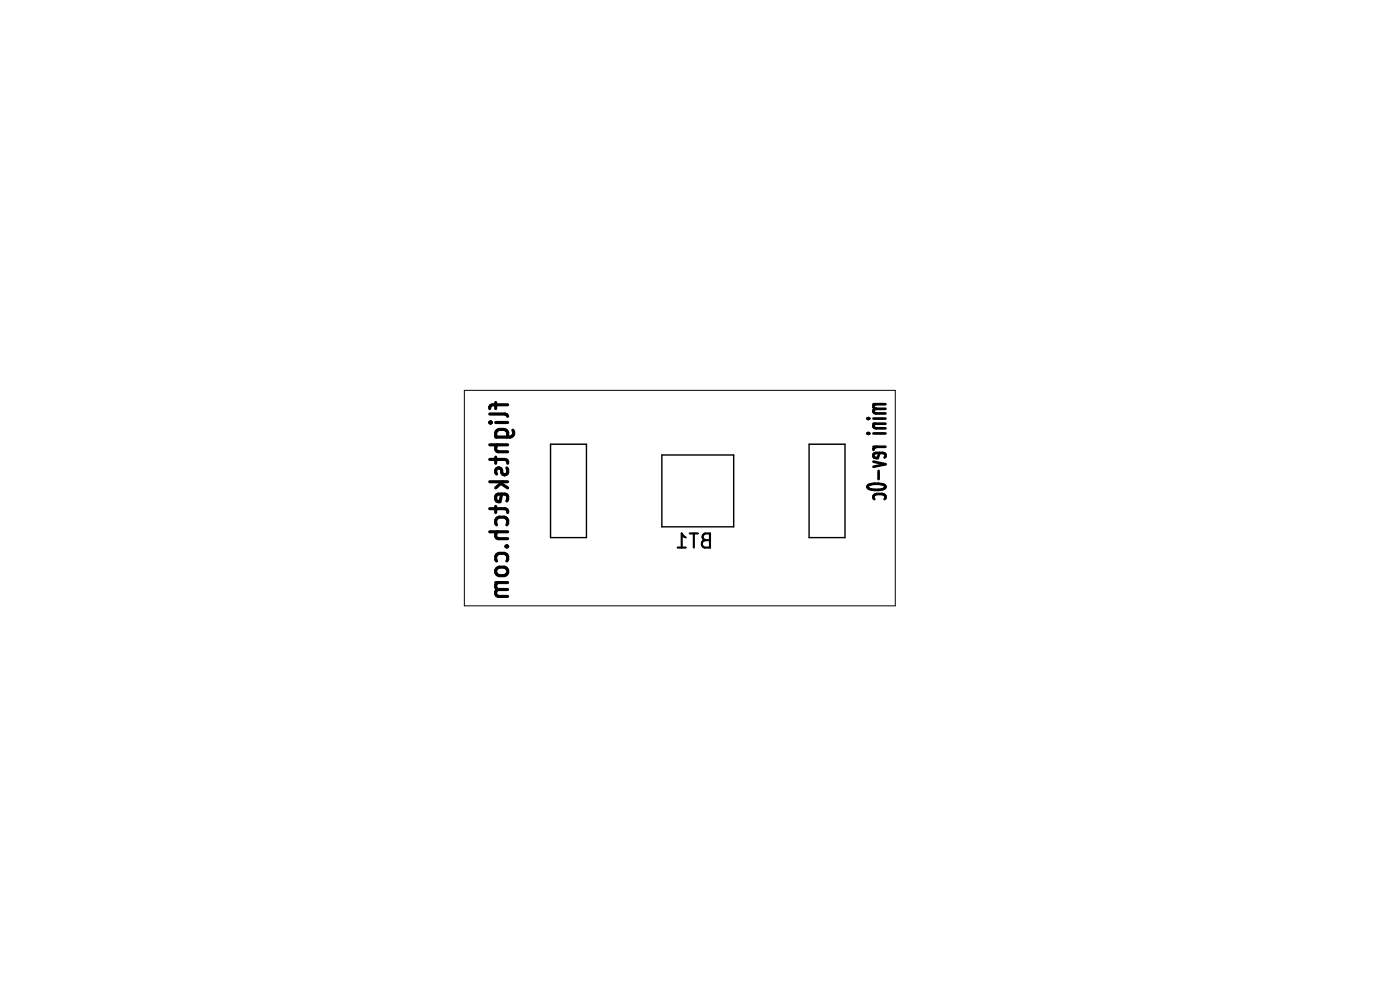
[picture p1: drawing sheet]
<svg xmlns="http://www.w3.org/2000/svg" width="297mm" height="210mm" viewBox="0 0 297 210" stroke-linecap="round" stroke-linejoin="round" font-family="sans-serif">
<g fill="none" stroke="#000" stroke-width=".57">
<path d="M184 88.8h.4M184 88.8l.2-.1 .2 .1M184 88.8l.2 .1 .2-.1M184 91.9h.4M184 91.9l.2-.1 .2 .1M184 91.9l.2 .2 .2-.2M185.3 85.7h2.5M185.3 88.8h2.5M185.3 89.9h2.5M185.3 91.9h2.5M185.3 94.8h2.5M185.3 97.9l2.5 .6-2.5 .5"/>
<path d="M185.7 85.7l-.4 .4v.3l.5 .3M185.7 89.9l-.4 .3 .2 .5 2.3 .2M185.8 86.7l-.5 .3 .2 .6 2.3 .1M185.8 86.7h2M186 94.8a.68 .68 0 0 0-.7 .6M186.4 99.9v1.7M186.6 96.1l-.4 1.1-.7-.1-.2-.3v-.4l.2-.2 1.8-.1 .5 .3v.4l-.1 .3M184.2 102.9a4.4 4.4 0 0 1 3.5 0l.1 .3a.68 .68 0 0 1-.7 .6 3 3 0 0 1-3.1-.4zM185.5 105.9l-.2-.2v-.5l.2-.2a2.22 2.22 0 0 1 2.2 0l.1 .2v.5l-.1 .2"/>
</g>
<path d="M98.5 82.8h91.4v45.7h-91.4z" fill="none" stroke="#000" stroke-width=".21"/>
<g fill="none" stroke="#000" stroke-width=".67">
<path d="M103.9 87.8h3.3l.3 .2 .2 .3M103.9 89.6h.4M103.9 89.6l.2-.1 .2 .1M103.9 89.6l.2 .2 .2-.2M103.9 97.5h3.3l.3 .1 .2 .7M103.9 94.4h3.8M105.2 85.4v1.3M105.2 97v1.3M105.2 89.6h2.5M105.3 92.7l-.1-.3v-.7l.3-.4 .4-.2h1.1l.5 .3 .2 .3v.7l-.2 .3M105.5 94.4a.87 .87 0 0 0-.2 1.3l.4 .1h2M107.5 99.3l.2 .3v.6l-.2 .4-.3 .1-.6-.1-.2-.4v-.5l-.2-.3-.3-.1-.6 .1-.1 .3v.5l.1 .4"/>
<path d="M107.7 85.9h-3.3l-.3 .1-.2 .7M108.8 91.3a.9 .9 0 0 1-.6 1.4h-3M103.9 107.9h3.3l.3 .2 .2 .6M103.9 102.2h3.8M103.9 112.8h3.8M105.2 107.4v1.3M105.3 111.3l-.1-.3v-.6l.1-.4 .6-.3h1.1l.5 .3 .2 .4v.6l-.2 .3M105.3 119l-.1-.3v-.7l.3-.5 .4-.1h1.1l.5 .3 .2 .3v.7l-.2 .3M105.5 112.8a.87 .87 0 0 0-.2 1.3l.4 .2h2M106.2 102.5l1.5 1M106.4 104.8l-.3 1.6-.8-.1-.1-.4v-.6l.1-.3 .4-.2h1.5l.3 .2 .2 .3v.6l-.2 .4M106.6 102.2l-1.4 1.3"/>
<path d="M107.3 115.9l.2 .2 .2-.2M107.3 115.9l.2-.2 .2 .2M107.3 115.9h.4M105.2 123.6h2.5M105.3 120.6l.6-.3h1.1a.91 .91 0 0 1 .7 .9 .91 .91 0 0 1-.7 .9h-1.1a.91 .91 0 0 1-.6-1.5zM105.5 123.6a.87 .87 0 0 0-.2 1.3l.4 .1M105.7 125l-.4 .2-.1 .3v.5l.1 .4 .4 .1h2M105.7 125h2"/>
</g>
<path d="M116.8 94.2h7.6v19.8h-7.6zM140.4 96.5h15.2v15.3h-15.2zM171.6 94.2h7.7v19.8h-7.7z" fill="none" stroke="#000" stroke-width=".3"/>
<path d="M143.8 116.2h1.7M145.5 114l-.9-.8v3M146.3 113.2h1.7M147.2 113.2v3M149.2 113.4l.4-.2h1v3h-1.1a.8 .8 0 0 1-.6-.9 .8 .8 0 0 1 .7-.7 .73 .73 0 0 1-.4-1.2zM149.6 114.6h1" fill="none" stroke="#000" stroke-width=".45"/>
</svg>
